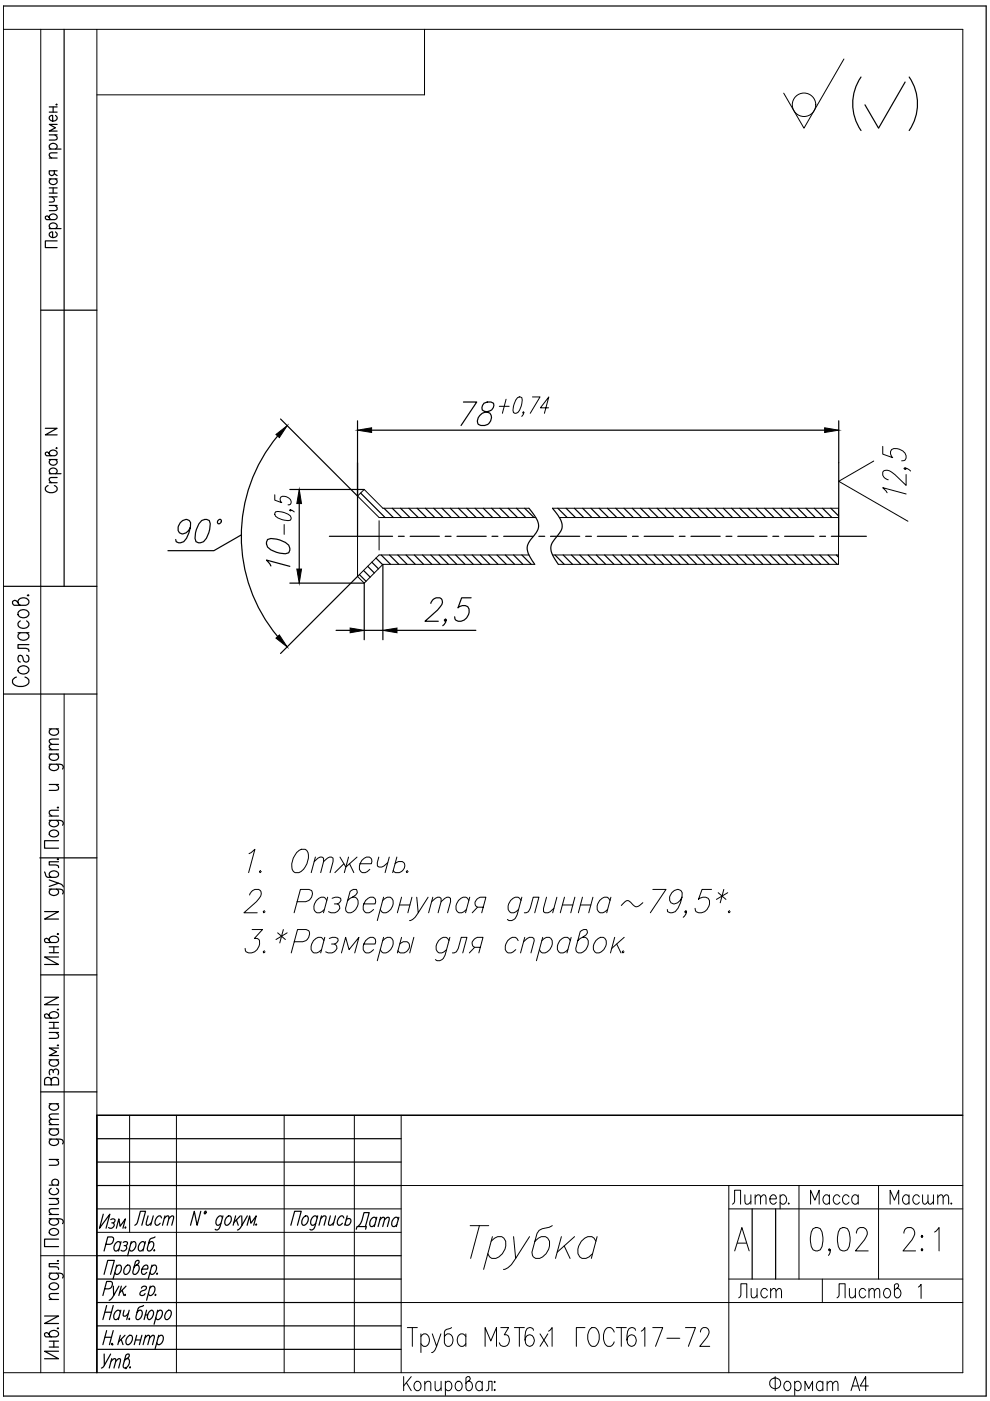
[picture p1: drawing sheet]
<svg xmlns="http://www.w3.org/2000/svg" width="210mm" height="297mm" viewBox="0 0 210 297" stroke-linecap="round" stroke-linejoin="round" font-family="sans-serif">
<defs><g id="words">
<g font-size="8.8">
<text x="51.5" y="186.3">1. Отжечь.</text>
<text x="190.1" y="266.3">2:1</text>
</g>
<text font-size="7.1" x="74.4" y="261.8">Дата</text>
<text font-size="6.6" x="27.5" y="261.1">Лист</text>
<g font-size="6.2">
<text x="170.7" y="256.5">Масса</text>
<text x="187.3" y="256.5">Масшт.</text>
<text x="155.2" y="276.2">Лист</text>
<text x="176.4" y="276.2">Листов</text>
</g>
</g></defs>
<!-- layer: TOST -->
<g fill="none" stroke="#000" stroke-width=".21">
<path d="M.7 6.2h203.4v284.8h-203.4M8.6 6.2v284.8M20.5 6.2v284.8M90 6.2v13.9h-69.5M178.9 12.5l-8.4 14.7-4.3-7.5M105.9 86.1h2.1M107.3 84.6l-.8 3M109.7 84.3l.4-.1 .5 .1a4.1 4.1 0 0 1-.8 3.2l-.4 .1-.5-.1a3.8 3.8 0 0 1 .8-3.2zM111.1 87.5l-.2 .1-.1-.1 .2-.2a.95 .95 0 0 1-.4 1M112.9 84.2h1.6l-2.1 3.4M116.3 86.5h-1.7l1.8-2.3-1 3.4M185.3 97.7l-7.5 4.3 14.7 8.5"/>
<path d="M187.2 94.6v1.7l2.1 .7a1.1 1.1 0 0 1 .2-1.9 2.14 2.14 0 0 1 2.6 2l-.2 .5-.7 .1M191.9 99.2l.2 .2-.2 .1-.2-.2a1.34 1.34 0 0 1 1.4 .6M58.3 104.9v1.1l1.4 .6a.76 .76 0 0 1-.3-.8 .76 .76 0 0 1 .5-.6 1.53 1.53 0 0 1 1.8 1.4l-.1 .3-.5 .1M58.4 108.5a4.1 4.1 0 0 1 3.2 .9l.1 .4-.1 .5a4.1 4.1 0 0 1-3.2-.8l-.1-.4zM60.2 111.2v2.1M61.6 108.1l.1 .1-.1 .1-.2-.1a.95 .95 0 0 1 1 .3M75.8 105.2v17M80.4 110.4v6.2M112.1 107.8h-30.9l-4-4-1.4 1.4 4.6 4.5h33.2M112.1 117.7h-31.7l-4.6 4.5 1.4 1.4 4-3.9h32.2M117.1 107.8h60.7v11.9h-59.4M117.2 117.7h60.6"/>
<path d="M118.6 109.7h59.2M188.1 104.5l-.9-1.1 4.9 1.3M192.1 100.6v2.3l-2.4-2.3a2.18 2.18 0 0 0-2.3-.8l-.2 .3a1.39 1.39 0 0 0 1.1 1.6M13.6 147.2v143.8M52.9 189.8a1.49 1.49 0 0 1 2.3-1 1.25 1.25 0 0 1-.2 1.7l-.6 .7-2.7 2.3h2.8M53.5 197.1h2.2l-1.8 1.9h.7l.3 .2a2.02 2.02 0 0 1-.5 2.2 2.02 2.02 0 0 1-2.2 .4l-.2-.7M56.1 193.1l-.3 .2 .1 .2 .3-.2M58.9 197.8l1.6 1.4M60.1 197.1l-.8 2.8M60.9 197.8l-2.4 1.4M62.4 199.7h1.8a1.64 1.64 0 0 0 1.2-2.4l-.5-.2h-1.8l-1.3 4.9M63 191.2h1.8a1.66 1.66 0 0 0 1.2-2.4l-.5-.2h-1.8l-1.3 4.9"/>
<path d="M68.7 199.4l-.3-.4a1.31 1.31 0 0 0-1.9 .4 2.01 2.01 0 0 0-.3 2.4 1.33 1.33 0 0 0 2-.5M68.9 198.7l-.9 3.3M69.3 190.9l-.3-.4a1.31 1.31 0 0 0-1.9 .4 1.93 1.93 0 0 0-.2 2.4 1.31 1.31 0 0 0 1.9-.5M69.5 190.2l-.9 3.3M69.8 199l.7-.3h.6l.5 .3 .1 .4-.3 .5-.5 .3h-.6M70.4 190.5l.7-.3h.6l.5 .3 .1 .4-.3 .5-.5 .2h-.6M71.5 191.6l.5 .5a1.28 1.28 0 0 1-1 1.4h-.8l-.6-.2M74.7 190.2h.6a1.35 1.35 0 0 1 .5 1.9 1.92 1.92 0 0 1-2 1.4l-.5-.4v-.5l.9-3.6 .7-.4h.7l.2 .7-.4 .5-1.7 1.1M77.1 191.6h2.4a.96 .96 0 0 0-.4-1.4 2.05 2.05 0 0 0-1.8 3.1 1.31 1.31 0 0 0 1.9-.5M81.1 190.9a1.31 1.31 0 0 1 2-.4 2.05 2.05 0 0 1-1.9 3l-.6-.7M81.1 199.4a1.31 1.31 0 0 1 2-.4 2.05 2.05 0 0 1-1.9 3l-.6-.7M81.3 190.2l-1.3 5"/>
<path d="M81.3 198.7l-1.3 5M84.7 191.9h2.2M85.1 190.2l-.8 3.3M85.1 198.7l-.8 3.3M87.3 190.2l-.8 3.3M87.7 198.7l-.8 3.3M88.4 190.2l.3 3.3 2.1-3.3M88.7 193.5a2.43 2.43 0 0 1-1.9 1.7M91.5 191.2l1.3-1h.4l.3 .3v.7l-.6 2.3M91.8 190.2l-.9 3.3M93.5 191.2l1.3-1h.4l.3 .3v.7l-.6 2.3M95.2 199.4l-.3-.4a1.31 1.31 0 0 0-1.9 .4 1.75 1.75 0 0 0 .1 2.6h.6l1-.7"/>
<path d="M95.4 198.7l-1 3.8a1.53 1.53 0 0 1-1.7 1.2l-.4-.2M99.4 190.9l-.3-.4a1.31 1.31 0 0 0-1.9 .4 1.93 1.93 0 0 0-.2 2.4 1.31 1.31 0 0 0 1.9-.5M99.6 190.2l-.9 3.3M101.2 192.3l-1.1 1.2M102.5 192.3h-1.3a1.04 1.04 0 0 1-.5-.9 1.04 1.04 0 0 1 .7-.9l.4-.3h1.2l-.9 3.3M109.9 199.4l-.3-.4a1.33 1.33 0 0 0-2 .4 2.01 2.01 0 0 0-.2 2.4 1.33 1.33 0 0 0 2-.5M110.5 190.9l-.3-.4a1.31 1.31 0 0 0-1.9 .4 1.75 1.75 0 0 0 .1 2.6h.6l.9-.7M110.6 190.2l-1 3.8a1.53 1.53 0 0 1-1.7 1.2l-.3-.3M111 199.7l1.3-1h.5l.4 .3 .1 .4-.7 2.6M111.2 193.5l.8-.2 .4-.7 .7-2.4h1.2l-.9 3.3M111.3 198.7l-.9 3.3M114.9 199.4a1.31 1.31 0 0 1 1.9-.4 2.05 2.05 0 0 1-1.8 3l-.6-.7"/>
<path d="M115.1 198.7l-1.4 5M115.9 190.2l-.7 2.4v.7l.4 .2h.6l1.2-.9M118.1 190.2l-.9 3.3M119.2 191.9h2.3M119.7 190.2l-.9 3.3M120.9 199.4l-.3-.4a1.33 1.33 0 0 0-1.9 .4 2.01 2.01 0 0 0-.2 2.4 1.33 1.33 0 0 0 1.9-.5M121.1 198.7l-.9 3.3M121.9 190.2l-.9 3.3M123 191.9h2.3M123.5 198.7h.6a1.32 1.32 0 0 1 .5 1.9 1.88 1.88 0 0 1-2 1.4l-.5-.4v-.5l.9-3.6 .7-.4h.6l.3 .7-.4 .4-1.7 1.2M123.5 190.2l-.9 3.3M125.7 190.2l-.9 3.3"/>
<path d="M126.3 199.4a1.31 1.31 0 0 1 2-.4 2.05 2.05 0 0 1-1.9 3 1.35 1.35 0 0 1-.5-1.8zM129.3 190.9l-.2-.4a1.31 1.31 0 0 0-2 .4 1.93 1.93 0 0 0-.2 2.4 1.31 1.31 0 0 0 1.9-.5M129.5 190.2l-.9 3.3M130.3 198.7l-.9 3.3M132.3 198.7l-2.6 2.4M136.3 191.4l-.3 .3a1.12 1.12 0 0 1-1.1 .6 1.12 1.12 0 0 1-1-.7 .91 .91 0 0 0-.7-.7 .91 .91 0 0 0-.9 .5l-.6 .6M138.4 188.6h2.8l-3.3 4.9M144.6 190.2a1.66 1.66 0 0 1-2.3 1.2 1.85 1.85 0 0 1 1.5-2.8l.6 .2 .2 .5a5.9 5.9 0 0 1-1.4 4l-1.1 .2-.6-.2v-.5M145.6 193.3l-.3 .2-.1-.2 .2-.2a1.21 1.21 0 0 1-.5 1.4M150.9 188.6h-2l-.8 2.1a1.32 1.32 0 0 1 1.8-.3 1.32 1.32 0 0 1 .4 1.7 1.71 1.71 0 0 1-2.8 1l-.1-.5M152.3 189.3l1.6 1.4M153.5 188.6l-.8 2.8"/>
<path d="M154.3 189.3l-2.4 1.4M154.7 193.1l-.3 .2 .1 .2 .3-.2M56.1 201.6l-.3 .2 .1 .2 .3-.2M70.9 200.2l.5 .4a1.27 1.27 0 0 1-1 1.4h-.8l-.5-.2M72.4 202l.9-3.3 .7 2.6 2.1-2.6-.9 3.3M77.1 200.2h2.4a.96 .96 0 0 0-.4-1.5 2.05 2.05 0 0 0-1.8 3.1 1.31 1.31 0 0 0 1.9-.5M84.8 200.2a1.12 1.12 0 0 1 1.2-.6 1.12 1.12 0 0 1 .8 1 1.51 1.51 0 0 1-2.3 1.2l-.1-.2M95.9 202l.9-.2 .4-.7 .6-2.4h1.2l-.9 3.3M100.6 200.9l-1.1 1.1M101.8 200.9h-1.2a1.04 1.04 0 0 1-.5-1 1.04 1.04 0 0 1 .6-.9l.5-.3h1.2l-.9 3.3M130.8 200.2l.9 1.8M132.2 201.6l-.3 .2 .2 .2 .2-.2"/>
<path d="M20.5 236.5h183.6h-183.6M27.5 236.5v24.8M37.4 236.5v54.5M60.2 236.5v54.5M75.1 236.5v54.5M85.1 236.5v54.5M20.5 256.3h64.6M85.1 251.4h119M99.7 259.9h3.9M101.6 259.9l-1.8 6.9M117.1 259.9l-.6 .3-1.5 .3-.7 .4-.4 .6-1.1 4 .3 1a1.84 1.84 0 0 0 2.7-.7 2.79 2.79 0 0 0 .3-3.3 1.86 1.86 0 0 0-2.7 .7M154.5 256.3h49.6"/>
<path d="M154.5 251.4v39.6M155.3 255.3l.5-.6v-2.4h1.2v3M157.9 253.3l.1 1.9 .6 .1 .6-.6M159.2 253.3v2M160.1 253.9l.6-.6 .4 .2 .2 1.8M160.1 253.3v2M161.3 253.9l.5-.6 .5 .2 .1 1.8M163.2 254.2h1.4a.67 .67 0 0 0-.4-.8 .67 .67 0 0 0-.9 .4 .98 .98 0 0 0 .8 1.5l.5-.4M165.4 253.8l.4-.5a1 1 0 0 1 1 1 1 1 0 0 1-1 1l-.4-.4M165.4 253.3v3M167.2 255v.3l.2-.1M169.4 251.4v19.8"/>
<path d="M186.3 251.4v19.8M8.6 266.2h11.9M20.5 261.3h64.6M85.1 276.2h119M104.1 263.2a1.86 1.86 0 0 1 2.7-.7 2.87 2.87 0 0 1-1 4l-.7 .3h-.8l-.5-.3-.4-.7M104.4 262.2l-1.9 6.9M108.9 262.2l.4 4.6 3-4.6M109.3 266.8a3.4 3.4 0 0 1-2.5 2.3M119 262.2l-1.2 4.6M119.6 264.2l1.3 2.6M121.8 262.2l-3.7 3.3M126.4 263.2l-.5-.7a1.84 1.84 0 0 0-2.6 .7 2.74 2.74 0 0 0-.4 3.3 1.85 1.85 0 0 0 2.7-.7"/>
<path d="M126.6 262.2l-1.2 4.6M154.5 271.2h49.6M155.8 265.2l1.5-4.9 1.5 4.9M156.3 263.6h1.9M172.4 260.5l.6-.2 .9 .2a4.6 4.6 0 0 1 0 4.5l-.6 .2-.9-.2a4.6 4.6 0 0 1 0-4.5zM176 265l-.2 .2-.2-.2 .2-.2a1.04 1.04 0 0 1-.2 1.4M178.1 260.5l.6-.2 1 .2a4.6 4.6 0 0 1 0 4.5l-.6 .2-1-.2a4.6 4.6 0 0 1 0-4.5zM181.6 261.5a1.2 1.2 0 0 1 .7-1.2h.8a1.26 1.26 0 0 1 .6 1.8l-.4 .8-1.9 2.3h2.7M194.7 272.9l.6-.6v3M85.6 291.9v3M86.2 293.2l1 1.7M86.4 281.5h2.1"/>
<path d="M87.2 291.9l-1.6 2M87.4 281.5v4M88.1 293a.64 .64 0 0 1 1.1 .3 .99 .99 0 0 1-.8 1.6 1.13 1.13 0 0 1-.3-1.9zM89.2 283.4a.88 .88 0 0 1 .9-.6 .88 .88 0 0 1 .8 .6 1.33 1.33 0 0 1-1.1 2.1l-.6-.6M89.2 282.8v4M90.1 293.4l.5-.5 .6 .1 .1 .3v1.6M90.1 292.9v2M91.7 282.8l.9 2.7 .9-2.7M92.3 292.9l.1 1.8 .5 .2 .6-.6M92.6 285.5l-.6 1.1-.5 .2M93.5 292.9v2M94.4 293.3a.68 .68 0 0 1 .7-.5 .68 .68 0 0 1 .6 .5 .99 .99 0 0 1-.8 1.6l-.5-.5"/>
<path d="M94.4 292.9v2.9M95.7 281.5l-1.3 .5-.2 .4v2.3a.86 .86 0 0 0 .8 .8 .86 .86 0 0 0 .9-.6 1.31 1.31 0 0 0-1.1-2.1l-.6 .6M96.8 293a.64 .64 0 0 1 1.1 .3 .99 .99 0 0 1-.8 1.6 1.16 1.16 0 0 1-.3-1.9zM98.8 283.4a.89 .89 0 0 0-.9-.6 .89 .89 0 0 0-.8 .6 1.33 1.33 0 0 0 1.1 2.1l.6-.6M98.8 282.8v2.7M99.3 292.9a1 1 0 0 1 .9 1 1 1 0 0 1-.9 1l-.5-.6v-2.1l.4-.3h.3l.2 .4-.1 .3-.8 .7M102.2 293.3a.68 .68 0 0 0-.6-.5 .68 .68 0 0 0-.6 .5 .9 .9 0 0 0-.1 1.1 .9 .9 0 0 0 1.1 .3l.2-.3M102.2 292.9v2M102.9 285.5v-4l1.2 2.8 1.2-2.8v4M103 294.9l.5-.2 .1-1.8h.7v2M104.8 294.7l.1-.1 .1 .1-.1 .2zM104.9 292.9v.3l-.1-.2z"/>
<path d="M106.2 281.5h1.6l-.9 1.5h.5a1.33 1.33 0 0 1 .6 1.5 1.33 1.33 0 0 1-1.4 1l-.4-.2-.3-.6M109.1 281.5h2.1M110.1 281.5v4M113.1 282l-.1-.3-.5-.2-.7 .2a4.4 4.4 0 0 0-.3 3.2 .88 .88 0 0 0 .8 .6 .88 .88 0 0 0 .8-.6 1.13 1.13 0 0 0 0-1.4 1.13 1.13 0 0 0-1.3-.3l-.3 .3-.2 .6M114.5 282.8l1.6 2.7M116.1 282.8l-1.6 2.7M116.3 282.2l.8-.7v4M124 281.5h-1.8v4M125.2 281.7l.3-.2a1.34 1.34 0 0 1 1.5 1.5 2.4 2.4 0 0 1-.9 2.5 1.12 1.12 0 0 1-1.3-1 2.78 2.78 0 0 1 .4-2.8zM130.2 282.4a1.06 1.06 0 0 0-1-1 1.06 1.06 0 0 0-1.1 1 2.54 2.54 0 0 0 .7 3.1 1.15 1.15 0 0 0 1.4-1M130.7 281.5h2.1M131.7 281.5v4"/>
<path d="M134.8 282a.83 .83 0 0 0-1.4-.3 4.3 4.3 0 0 0-.3 3.2 .9 .9 0 0 0 .8 .6 .9 .9 0 0 0 .9-.6 1.13 1.13 0 0 0-.1-1.4 1.13 1.13 0 0 0-1.3-.3l-.3 .3-.2 .6M136 282.2l.7-.7v4M138.4 281.5h2.1l-1.5 4M141.4 283.7h2.7M145.3 281.5h2.2l-1.5 4M148.5 282.4a.96 .96 0 0 1 .6-.9h.6a1.03 1.03 0 0 1 .5 1.5l-1.8 2.5h2.1M164.4 291.9v3M166.5 293a.64 .64 0 0 1 1.1 .3 .99 .99 0 0 1-.8 1.6 1.13 1.13 0 0 1-.3-1.9zM168.5 293.3a.68 .68 0 0 1 .6-.5 .68 .68 0 0 1 .7 .5 .99 .99 0 0 1-.8 1.6l-.5-.5M168.5 292.9v2.9M170.7 294.9v-2l.8 1.5 .8-1.5v2M174.5 293.3a.68 .68 0 0 0-.7-.5 .68 .68 0 0 0-.6 .5 .9 .9 0 0 0 0 1.1 .9 .9 0 0 0 1 .3l.3-.3"/>
<path d="M174.5 292.9v2M175.4 293.4l.6-.5 .4 .1 .1 1.9M175.4 292.9v2M176.5 293.4l.6-.5 .5 .1 .1 1.9M180.4 294.9l1-3 .9 3M180.8 293.9h1.1M184.1 293.9h-1.7l1.1-2v3"/>
<circle cx="170.5" cy="22.2" r="2.49"/>
<circle cx="164.4" cy="293.3" r="1.17"/>
</g>
<!-- layer: 0 -->
<g fill="none" stroke="#000" stroke-width=".25">
<path d="M.7 1.3h208.4v294.7h-208.4zM13.6 6.2v118.1M182.6 16.3a10 10 0 0 0 0 11.4M191.9 17.4l-5.6 9.8-2.9-5M192.8 16.3a10 10 0 0 1 0 11.4M10.4 39.8h1.7M10.4 37.9h1.7M10.4 33.5h1.7M10.4 31.6h2.5M10.4 28.6h1.7M10.4 22.7h1.7M10.4 23.8h1.7"/>
<path d="M10.8 37.9a.59 .59 0 0 0-.4 .6 .59 .59 0 0 0 .4 .5 .77 .77 0 0 0 .9 0 .77 .77 0 0 0 .3-.9l-.2-.2M10.8 31.6a.59 .59 0 0 1-.4-.5 .59 .59 0 0 1 .4-.6 .77 .77 0 0 1 .9 0 .77 .77 0 0 1 .3 .9l-.2 .2M11.3 22.7v1.1M11.3 39.8v1.1M11.5 36.2l-.1 .8-.4 .2-.4-.2-.2-.8h1.7M11.5 36.8l.6 .4M11.6 28.6l.5 .5-.1 .5-1.6 .1M11.8 24.5a.59 .59 0 0 1 .3 .5 .59 .59 0 0 1-.3 .6 .77 .77 0 0 1-1 0 .77 .77 0 0 1-.2-.9l.6-.2v1.2M12 22.1l.1 .1h-.2M12.1 32.4l-1.5 .1-.2 .5 .5 .5M12.1 26.4h-1.7l1.4 .7-1.4 .7h1.7M10.4 46.2a.84 .84 0 0 1 .9-.8 .84 .84 0 0 1 .8 .8l-.5 .4h-1.7l-.3-.3v-.3l.4-.2 .2 .1 .6 .7"/>
<path d="M10.4 48.5h2.5M10.4 43.6h1.7M10.4 41.7h1.7M10.4 40.9h1.7M10.8 48.5a.59 .59 0 0 1-.4-.6 .59 .59 0 0 1 .4-.5 .77 .77 0 0 1 .9 0 .77 .77 0 0 1 .3 .9l-.2 .2M11 41.7l.4 .3 .1 .5-.1 .3h-1M11.6 43.6l.5 .4-.1 .6-1.6 .1M11.8 49.2a.59 .59 0 0 1 .3 .5 .59 .59 0 0 1-.3 .6 .77 .77 0 0 1-1 0 .77 .77 0 0 1-.2-.9l.6-.2v1.2M12.1 51.1h-2.5v1.4h2.5M8.6 65.8h11.9M9.6 90.8h2.5l-2.5 1.4h2.5M10.4 96.2a.84 .84 0 0 1 .9-.8 .84 .84 0 0 1 .8 .8l-.5 .4h-1.7l-.3-.3v-.3l.4-.2 .2 .1 .6 .7"/>
<path d="M10.4 97.4h1.7M10.8 97.4a.59 .59 0 0 0-.4 .6 .59 .59 0 0 0 .4 .5 .77 .77 0 0 0 .9 0 .77 .77 0 0 0 .3-.9l-.2-.2M12 94.9l.1 .1h-.2M58.9 92.4a33.2 33.2 0 0 0 0 42.6M59.5 88.8l16.3 16.4v-16M75.8 98.1v15.6h-6M78.8 91.2h96M98.3 85.2h2.8l-3.3 5M102.6 85.5a1.01 1.01 0 0 0 0 1.6 1.54 1.54 0 0 1 1.6 1.5 1.54 1.54 0 0 1-1.4 1.6h-.8l-.6-.2a1.88 1.88 0 0 1 1.5-2.6 1.63 1.63 0 0 0 1.8-1.4l-.1-.5-.5-.3h-.8zM177.8 89.2v24.5M10.2 103a.7 .7 0 0 0-.6 .7 .7 .7 0 0 0 .6 .7 1.51 1.51 0 0 0 1.9-.6 .75 .75 0 0 0-.6-.8M10.4 102.3h1.7"/>
<path d="M10.4 100.4h2.5M10.8 100.4a.59 .59 0 0 1-.4-.5 .59 .59 0 0 1 .4-.6 .77 .77 0 0 1 .9 0 .77 .77 0 0 1 .3 .9l-.2 .2M12.1 101.2l-1.5 .1-.2 .5 .5 .5M40.4 111.8a1.65 1.65 0 0 1-2.4 1.2 1.87 1.87 0 0 1 1.6-2.9l.5 .3 .3 .4a6 6 0 0 1-1.4 4.1l-1.1 .2-.6-.2v-.5M42.8 110.4l.6-.3 1 .3a4.8 4.8 0 0 1-1.2 4.5l-.7 .2-.9-.2a4.7 4.7 0 0 1 1.2-4.5zM46.2 110.3l.4-.2a.46 .46 0 0 1 .2 .7 .46 .46 0 0 1-.7 0zM51.2 113.4l-5.9 3.4h-9.7M56.7 114.4a4.8 4.8 0 0 1 4.5 1.2l.3 .6-.3 1a4.8 4.8 0 0 1-4.5-1.2l-.2-.7zM57.4 120l-.9-1.3 5 1.4M61.5 103.8h15.7M63.4 106.8v13.9M75.8 113.7h7.4"/>
<path d="M76.5 104.5l5.1 5.2M78.8 119.2l1.4 1.4M79.7 118.3l1.4 1.4M80.8 117.7l2 2M81.2 119.7v15.9M81.4 107.8l2 1.9M82.6 117.7l2 2M83.2 107.8l2 1.9M84.3 117.7l2 2M84.5 113.7h1.2M84.9 107.8l2 1.9M86.1 117.7l2 2"/>
<path d="M86.7 107.8l2 1.9M87 113.7h6.2M87.8 117.7l2 2M88.4 107.8l2 1.9M89.6 117.7l2 2M90.2 107.8l2 1.9M91.3 117.7l2 2M92 107.8l1.9 1.9M93.1 117.7l2 2M93.7 107.8l2 1.9M94.4 113.7h1.2M94.9 117.7l1.9 2"/>
<path d="M95.5 107.8l1.9 1.9M96.6 117.7l2 2M96.9 113.7h6.2M97.2 107.8l2 1.9M98.4 117.7l2 2M99 107.8l2 1.9M100.1 117.7l2 2M100.7 107.8l2 1.9M101.9 117.7l2 2M102.5 107.8l2 1.9M103.6 117.7l2 2M104.2 107.8l2 1.9"/>
<path d="M104.3 113.7h1.3M105.4 117.7l2 2M106 107.8l2 1.9M106.8 113.7h6.2M107.1 117.7l2 2M107.7 107.8l2 1.9M108.9 117.7l2 2M109.5 107.8l2 1.9M110.6 117.7l2 2M111.2 107.8l2 1.9M112.1 107.8a5.7 5.7 0 0 1 2.1 4.1l-.5 1.1a6.3 6.3 0 0 0-1.9 3.1l.3 1.6 1.3 2M114.2 113.7h1.3"/>
<path d="M116.7 113.7h6.2M117.1 107.8a6.1 6.1 0 0 1 2.1 3.7 6.2 6.2 0 0 1-1.9 3.2 2.77 2.77 0 0 0 .1 3.4l1 1.6M117.7 117.7l1.9 2M118.3 107.8l2 1.9M119.4 117.7l2 2M120 107.8l2 1.9M121.2 117.7l2 2M121.8 107.8l2 1.9M122.9 117.7l2 2M123.5 107.8l2 1.9M124.2 113.7h1.2M124.7 117.7l2 2"/>
<path d="M125.3 107.8l2 1.9M126.4 117.7l2 2M126.6 113.7h6.2M127 107.8l2 1.9M128.2 117.7l2 2M128.8 107.8l2 1.9M129.9 117.7l2 2M130.5 107.8l2 1.9M131.7 117.7l2 2M132.3 107.8l2 1.9M133.4 117.7l2 2M134.1 107.8l1.9 1.9"/>
<path d="M134.1 113.7h1.2M135.2 117.7l2 2M135.8 107.8l2 1.9M136.6 113.7h6.2M137 117.7l1.9 2M137.6 107.8l1.9 1.9M138.7 117.7l2 2M139.3 107.8l2 1.9M140.5 117.7l2 2M141.1 107.8l2 1.9M142.2 117.7l2 2M142.8 107.8l2 1.9"/>
<path d="M144 117.7l2 2M144 113.7h1.3M144.6 107.8l2 1.9M145.7 117.7l2 2M146.3 107.8l2 1.9M146.5 113.7h6.2M147.5 117.7l2 2M148.1 107.8l2 1.9M149.2 117.7l2 2M149.8 107.8l2 1.9M151 117.7l2 2M151.6 107.8l2 1.9"/>
<path d="M152.7 117.7l2 2M153.4 107.8l1.9 1.9M153.9 113.7h1.3M154.5 117.7l2 2M155.1 107.8l2 1.9M156.3 117.7l1.9 2M156.4 113.7h6.2M156.9 107.8l1.9 1.9M158 117.7l2 2M158.6 107.8l2 1.9M159.8 117.7l2 2M160.4 107.8l2 1.9"/>
<path d="M161.5 117.7l2 2M162.1 107.8l2 1.9M163.3 117.7l2 2M163.9 113.7h1.2M163.9 107.8l2 1.9M165 117.7l2 2M165.6 107.8l2 1.9M166.4 113.7h6.2M166.8 117.7l2 2M167.4 107.8l2 1.9M168.5 117.7l2 2M169.1 107.8l2 1.9"/>
<path d="M170.3 117.7l2 2M170.9 107.8l2 1.9M172 117.7l2 2M172.6 107.8l2 1.9M173.8 113.7h1.2M173.8 117.7l2 2M174.4 107.8l2 1.9M175.6 117.7l1.9 2M176.2 107.8l1.6 1.6M176.3 113.7h7.4M177.3 117.7l.5 .5M.7 124.3h19.8"/>
<path d="M3.8 127.8a1.18 1.18 0 0 1 .8-1.1 1.18 1.18 0 0 1 1.4 .4l.1 .3a.76 .76 0 0 1-.6 .9h-2.5l-.3-.4v-.3l.4-.3 .4 .1 .8 .9M3.8 134.2h2.3M4 129.7a1.37 1.37 0 0 1 2.1 .2 1.19 1.19 0 0 1-.8 1.1 1.19 1.19 0 0 1-1.3-.4l-.2-.3zM4.3 134.2l-.5 .5a1.15 1.15 0 0 0 .7 1 1.15 1.15 0 0 0 1.3-.2l.2-.2a.73 .73 0 0 0-.4-1.1M4.3 131.6a.78 .78 0 0 0-.5 .8 .78 .78 0 0 0 .5 .7 1.15 1.15 0 0 0 1.8-.9l-.5-.6M5.6 138.9a.75 .75 0 0 1 .6 .8 .75 .75 0 0 1-.7 .7l-.4-.1-.5-1.3-.3-.1a.78 .78 0 0 0-.5 .7 .78 .78 0 0 0 .5 .8M6 126.1l.1 .1-.1 .1-.2-.1M6.1 136.7h-2.3v.8h1.7l.5 .1 .1 .5M61.5 123.6h15.7v12M71.3 133.6h2.9M75.8 122.2l-16.3 16.4M76.2 121.8l1.4 1.4"/>
<path d="M77.1 120.9l1.4 1.5M77.2 133.6h4M78 120.1l1.4 1.4M84.2 133.6h16.7M91.3 127.9a1.49 1.49 0 0 1 2.3-.9 1.23 1.23 0 0 1-.2 1.6l-.6 .7-2.7 2.4h2.8M94.6 131.5l-.3 .2-.1-.2 .3-.3a1.19 1.19 0 0 1-.6 1.5M99.9 126.7h-2l-.8 2.2a1.33 1.33 0 0 1 1.8-.4 1.33 1.33 0 0 1 .4 1.8 1.71 1.71 0 0 1-2.8 .9l-.1-.4M.7 147.2h19.8M3.5 143.6a.93 .93 0 0 0-.9 .9 .93 .93 0 0 0 .9 .9 2.15 2.15 0 0 0 2.6-.7 1 1 0 0 0-.8-1.1M4 141.6a1.24 1.24 0 0 1 1.3-.4 1.24 1.24 0 0 1 .8 1 1.31 1.31 0 0 1-2.3 0zM10.4 159.9h2M10.4 159h2"/>
<path d="M10.4 154.5h2M10.9 159.9l-.5 .4a.99 .99 0 0 0 1 .9 .99 .99 0 0 0 1-.9l-.4-.4M10.9 154.5l-.5 .5a.99 .99 0 0 0 1 .9 .99 .99 0 0 0 1-.9l-.4-.5M12.4 157.8l-1.8 .1-.2 .5 .6 .6M12.4 156.7l-1.8 .1-.2 .5 .6 .5M10.4 173.9h2.3l.4 .2 .3 .3-.1 .6M10.4 162l2.7 .1 .3 .4-.1 .5M10.4 173h2M10.4 166.3h2M10.6 176.3a1.06 1.06 0 0 1 1.1-.3 1.06 1.06 0 0 1 .7 .9 1.05 1.05 0 0 1-1.1 .5 1.05 1.05 0 0 1-.9-.8zM10.9 173.9a.66 .66 0 0 0-.5 .7 .66 .66 0 0 0 .5 .6 .98 .98 0 0 0 1.5-.8l-.4-.5M10.9 162a.66 .66 0 0 0-.5 .7 .66 .66 0 0 0 .5 .6 .91 .91 0 0 0 1.1 0 .91 .91 0 0 0 .3-1.1l-.3-.2"/>
<path d="M11.8 166.3l.6 .6-.1 .6-1.9 .1M12.3 171.1l.1 .1h-.3M12.4 178.2h-3v1.6h3M12.4 171.8l-1.8 .1-.2 .6 .6 .5M8.5 181.9h12M9.4 193.3h3l-3 1.6h3M9.4 184.9l.5 1 .2 .1h1.7a.64 .64 0 0 0 .6-.6 .64 .64 0 0 0-.4-.6 .9 .9 0 0 0-1.1-.1 .9 .9 0 0 0-.3 1.1l.3 .2M10.4 199.4a.99 .99 0 0 1 1-.9 .99 .99 0 0 1 1 .9l-.6 .4h-2.1l-.3-.3v-.3l.5-.3 .2 .2 .8 .7M10.4 188.5l2.7 .1 .3 .4-.1 .5M10.4 186.6l2 .7-2 .6M10.9 188.5a.65 .65 0 0 0-.5 .6 .65 .65 0 0 0 .5 .6 .98 .98 0 0 0 1.5-.7l-.4-.5M12.3 197.9l.1 .1h-.3"/>
<path d="M12.3 182l.1 .1-.1 .2-.2-.2M12.4 187.3l.6 .2 .4 .5M12.4 182.7h-2v.7l1.9 .1 .1 .5M8.6 206.7h11.9M9.4 211.4h3l-3 1.6h3M10.4 215.4a.99 .99 0 0 1 1-.9 .99 .99 0 0 1 1 .9l-.6 .5h-2.1l-.3-.4v-.3l.5-.3 .2 .2 .8 .8M10.4 200.7h2M10.4 202h2M10.4 218.9h2M10.4 216.8h2M10.4 218h2M11.4 200.7v1.3"/>
<path d="M11.4 216.8v1.2M11.8 218.9l.6 .6-.1 .5-1.9 .2M12.3 213.9l.1 .1-.1 .1-.2-.1M12.4 202.9h-3l3 1.6h-3M8.6 231.5h11.9M10.4 224.7h2M10.4 239.4h2M10.4 238.4h2M10.4 234h2M10.9 229a.72 .72 0 0 0-.7-.6 .72 .72 0 0 0-.8 .6v1h3v-1a.8 .8 0 0 0-.8-.6 .8 .8 0 0 0-.7 .6v1M10.9 224.7a.66 .66 0 0 0-.5 .6 .66 .66 0 0 0 .5 .7 .91 .91 0 0 0 1.1 0 .91 .91 0 0 0 .3-1.1l-.3-.2M10.9 239.4l-.5 .4a.99 .99 0 0 0 1 .9 .99 .99 0 0 0 1-.9l-.4-.4"/>
<path d="M10.9 234a.66 .66 0 0 0-.5 .6 .66 .66 0 0 0 .5 .7 .9 .9 0 0 0 1.1 0 .9 .9 0 0 0 .3-1l-.3-.3M11.3 227.1a.58 .58 0 0 1 .5-.5 .58 .58 0 0 1 .6 .5l-.1 .8M11.3 227.4v-.3l-.4-.4a.73 .73 0 0 0-.3 1.2M12.3 221.5l.1 .1-.1 .1-.2-.1M12.4 222.2h-2l1.6 .8-1.6 .8h2M12.4 237.3l-1.8 .1-.2 .5 .6 .5M12.4 236.2l-1.8 .1-.2 .4 .6 .6M20.5 236.5v54.5M10.4 258.4h2.3l.4 .1 .3 .4-.1 .5M10.4 241.5l2.7 .1 .3 .4-.1 .5M10.4 257.5h2M10.4 254.1h2"/>
<path d="M10.4 251.3h2M10.4 245.8h2M10.9 258.4a.66 .66 0 0 0-.5 .6 .66 .66 0 0 0 .5 .7 .98 .98 0 0 0 1.5-.8l-.4-.5M10.9 251.9l-.5 .5a.99 .99 0 0 0 1 .9 .99 .99 0 0 0 1-.9l-.4-.5M10.9 241.5l-.2 .1a.59 .59 0 0 0-.1 .9 1.06 1.06 0 0 0 1.1 .3 1.06 1.06 0 0 0 .7-.8l-.4-.5M11.3 251.3a.72 .72 0 0 1 0-1.2 .72 .72 0 0 1 1.1 .4v.4l-.3 .4M11.8 254.1l.6 .6-.1 .5-1.9 .2M11.8 245.8l.6 .6-.1 .6-1.9 .1M12.4 256.3l-1.8 .1-.2 .5 .6 .6M20.5 251.4h64.6M20.5 246.4h64.6M20.5 241.4h64.6"/>
<path d="M21.9 257.4l-.8 3 2.2-3-.8 3M23.5 258.6l.3-.2 .6 .2-.2 .5-.5 .2M24 259.3a.7 .7 0 0 1 0 .9 .7 .7 0 0 1-1 .1M42.6 256.8l-.8 3-.6-3-.8 3M43.5 256.8l.2 .1v.2l-.3 .3-.1-.3zM47.2 258.2a.49 .49 0 0 0-.6-.4 1.36 1.36 0 0 0-.6 2h.3l.5-.4M47.3 257.8l-.6 2.3a.82 .82 0 0 1-.9 .7l-.2-.2M48.2 257.9l.6-.1a1.23 1.23 0 0 1-.9 2 1.3 1.3 0 0 1 .3-1.9zM50 257.8l-.6 2M50.1 258.7l.4 1.1M51 257.8l-1.4 1.4M51.3 257.8v2l1.1-2"/>
<path d="M51.3 259.8a1.41 1.41 0 0 1-1 1M52.4 259.8l.5-2 .3 1.6 1.1-1.6-.5 2M54.4 259.5l-.1 .3 .1-.2M61.7 259.8l.8-3h1.4l-.8 3M64.5 257.9l.6-.1a1.25 1.25 0 0 1-.9 2 1.3 1.3 0 0 1 .3-1.9zM67.3 258.2a.48 .48 0 0 0-.6-.4 1.34 1.34 0 0 0-.6 2h.3l.6-.4M67.4 257.8l-.6 2.3a.86 .86 0 0 1-.9 .7l-.2-.2M68 258.4l.7-.6 .4 .1-.4 1.9M68.2 257.8l-.6 2M70 257.8l-.4 1.8 .5 .2 .7-.6M71.1 257.8l-.5 2M72.9 258.2l-.3-.4a1.25 1.25 0 0 0-.8 2h.3l.5-.4"/>
<path d="M159.5 256.3v14.9M164.5 256.3v14.9M9.4 279h3l-3 1.6h3M10.4 269.9l2.7 .1a.58 .58 0 0 1 .2 1M10.4 275.5h2M10.6 272.3a1.06 1.06 0 0 1 1.1-.3 1.06 1.06 0 0 1 .7 .9 1.04 1.04 0 0 1-1.1 .6 1.04 1.04 0 0 1-.9-1zM10.6 260.8a1.06 1.06 0 0 1 1.1-.3 1.06 1.06 0 0 1 .7 .9 1.05 1.05 0 0 1-1.1 .5 1.05 1.05 0 0 1-.9-.9zM10.9 269.9a.66 .66 0 0 0-.5 .7 .66 .66 0 0 0 .5 .6 .98 .98 0 0 0 1.5-.8l-.4-.5M12.3 267.2l.1 .1-.1 .1-.2-.1M12.4 274.3l-1.8 .1-.2 .5 .6 .6M12.4 267.9h-2v.7l1.9 .1 .1 .5M12.4 262.7h-3v1.6h3"/>
<path d="M20.5 276.2h64.6M20.5 271.2h64.6M20.5 266.2h64.6M22.1 270.2l.7-3h1.4l-.8 3M22.2 273.3h.9a.92 .92 0 0 0 .4-1.6h-.9l-.8 3M22.2 278.2h1.4M22.4 263.8h.9a1.11 1.11 0 0 0 .7-1.4l-.3-.1h-.9l-.7 2.9M22.6 276.8l-.8 3M24 276.8l-.8 3M24 272.7l.1 2 1.1-2M24.1 274.7a1.46 1.46 0 0 1-1 1M24.6 268.6l.3-.2 .6-.2a1.23 1.23 0 0 1-.9 2l-.3-.4"/>
<path d="M24.7 260.4l.5-2 .3 1.6 1.1-1.6-.5 2M24.8 268.2l-.8 3M25.5 278.2l-.3-.4a1.25 1.25 0 0 0-.8 2h.3l.5-.4M25.6 263.7l-.3-.5a1.25 1.25 0 0 0-.9 2h.3l.5-.4M25.6 277.8l-.5 2M25.7 263.2l-.6 2M25.7 272.7l-.5 2M25.9 273.5l.4 1.2M26.1 263.4l.4-.2 .5 .2-.1 .6-.6 .1M26.3 277.8l-.2 1.1 .2 .2h.3l.6-.6M26.6 274.4l-.1 .3 .1-.2M26.6 264.1a.7 .7 0 0 1 0 1 .7 .7 0 0 1-.9 0"/>
<path d="M26.7 272.7l-1.4 1.4M26.8 268.4l.6-.2a1.23 1.23 0 0 1-.9 2 1.26 1.26 0 0 1 .3-1.8zM27.4 277.8l-.5 2M27.4 279.5v.3l.1-.2M27.7 263.7l.5-.5h.3a1.25 1.25 0 0 1-.8 2l-.3-.4M27.8 263.2l-.7 3M28.9 268.2h.3a1.23 1.23 0 0 1-.8 2l-.2-.6 .5-2.1 .4-.3h.3l.1 .2a1.02 1.02 0 0 1-.8 1l-.3 .2M30 273.1a.67 .67 0 0 1 1-.3l-.1 .6-.8 .3a.71 .71 0 0 0-.4 .8 .69 .69 0 0 0 1.1-.2M30.1 269.1h1.2a.65 .65 0 0 0-.2-.9 1.23 1.23 0 0 0-.8 2h.3l.5-.4M30.4 276.8l-.7 .3-.4 .4-.5 1.7 .2 .6a1.25 1.25 0 0 0 .9-2h-.3l-.5 .4M30.7 263.7l-.3-.5a1.25 1.25 0 0 0-.8 2h.3l.5-.4M30.8 278.8h.5l.1-.2a1.06 1.06 0 0 1 .9-.8 1.28 1.28 0 0 1-.8 2 .77 .77 0 0 1-.2-1"/>
<path d="M30.8 263.2l-.5 2M31.1 277.8l-.5 2M31.8 273.1l.5-.4h.3a1.25 1.25 0 0 1-.9 2l-.2-.4M31.9 272.7l-.8 3M32.1 268.6l.5-.4h.3a1.23 1.23 0 0 1-.8 2l-.3-.4M32.2 268.2l-.8 3M32.8 265l-.1 .2 .1-.1M32.9 262.3l-1 .4-.2 .3-.5 1.7 .3 .5a1.25 1.25 0 0 0 .8-2h-.3l-.5 .5M33 274.4l-.1 .3 .2-.2M33.3 278.2l.6-.4h.2a1.25 1.25 0 0 1-.8 2l-.3-.4M33.3 269.9v.3l.1-.1M33.5 277.8l-.8 3"/>
<path d="M35.2 278.2l.5-.4h.3a1.25 1.25 0 0 1-.8 2 1.06 1.06 0 0 1 0-1.6zM10.4 283a.99 .99 0 0 1 1-.9 .99 .99 0 0 1 1 .9l-.6 .4h-2.1l-.3-.3v-.3l.5-.3 .2 .1 .8 .8M10.4 284.4h2M10.4 285.6h2M11.4 284.4v1.2M12.3 281.5l.1 .1-.1 .1-.2-.1M12.4 286.5h-3l3 1.6h-3M20.5 286.1h64.6M20.5 281.1h64.6M22.1 287.1v2.4M22.2 283.5h1.4M22.6 282.1l-.8 3"/>
<path d="M23.5 287.1l-1.5 2.7-.5 .2M23.5 288.6l.7-.5 .4 .1-.4 1.8M23.7 288.1l-.5 1.9M23.8 284.8l-.1 .3 .1-.2M23.9 284.9v.3v-.2M24 282.1l-.8 3M24.5 288.6l.7-.5 .4 .1-.4 1.8M25.5 283.1l-.5 2M25.7 284l.4 1.1M26.5 283.1l-1.4 1.4M26.7 289.9v.3l.1-.2M26.9 288.1h.3a1.23 1.23 0 0 1-.9 1.9l-.2-.5 .6-2.1 .3-.3 .4 .1a.96 .96 0 0 1-.8 1l-.2 .3"/>
<path d="M27 283.5l.5-.4h.3a1.25 1.25 0 0 1-.8 2 1.06 1.06 0 0 1 0-1.6zM27.6 289.8l-.1 .2 .2-.1M28.7 284.1h1.1M29 283.1l-.5 2M30.1 283.1l-.5 2M30.7 283.7l.7-.6 .3 .2-.4 1.8M30.9 283.1l-.6 2M31.7 283.7l.7-.6 .3 .2-.4 1.8M33.5 283.5l.6-.4h.3a1.25 1.25 0 0 1-.9 2l-.3-.4M33.7 283.1l-.8 3"/>
</g>
<path d="M58.5 92.1l2.4-1.8-1.7 2.5zM75.8 91.2l3-.5v1zM174.8 90.7l3 .5-3 .5zM63.4 103.8l.5 3h-1zM58.5 135.3l.7-.7 1.7 2.6zM62.9 120.7h1l-.5 2.9zM74.2 133.2l3 .4-3 .6zM81.2 133.6l3-.4v1z" fill="#000" stroke="#000" stroke-width=".21"/>
<use href="#words"/>
</svg>
